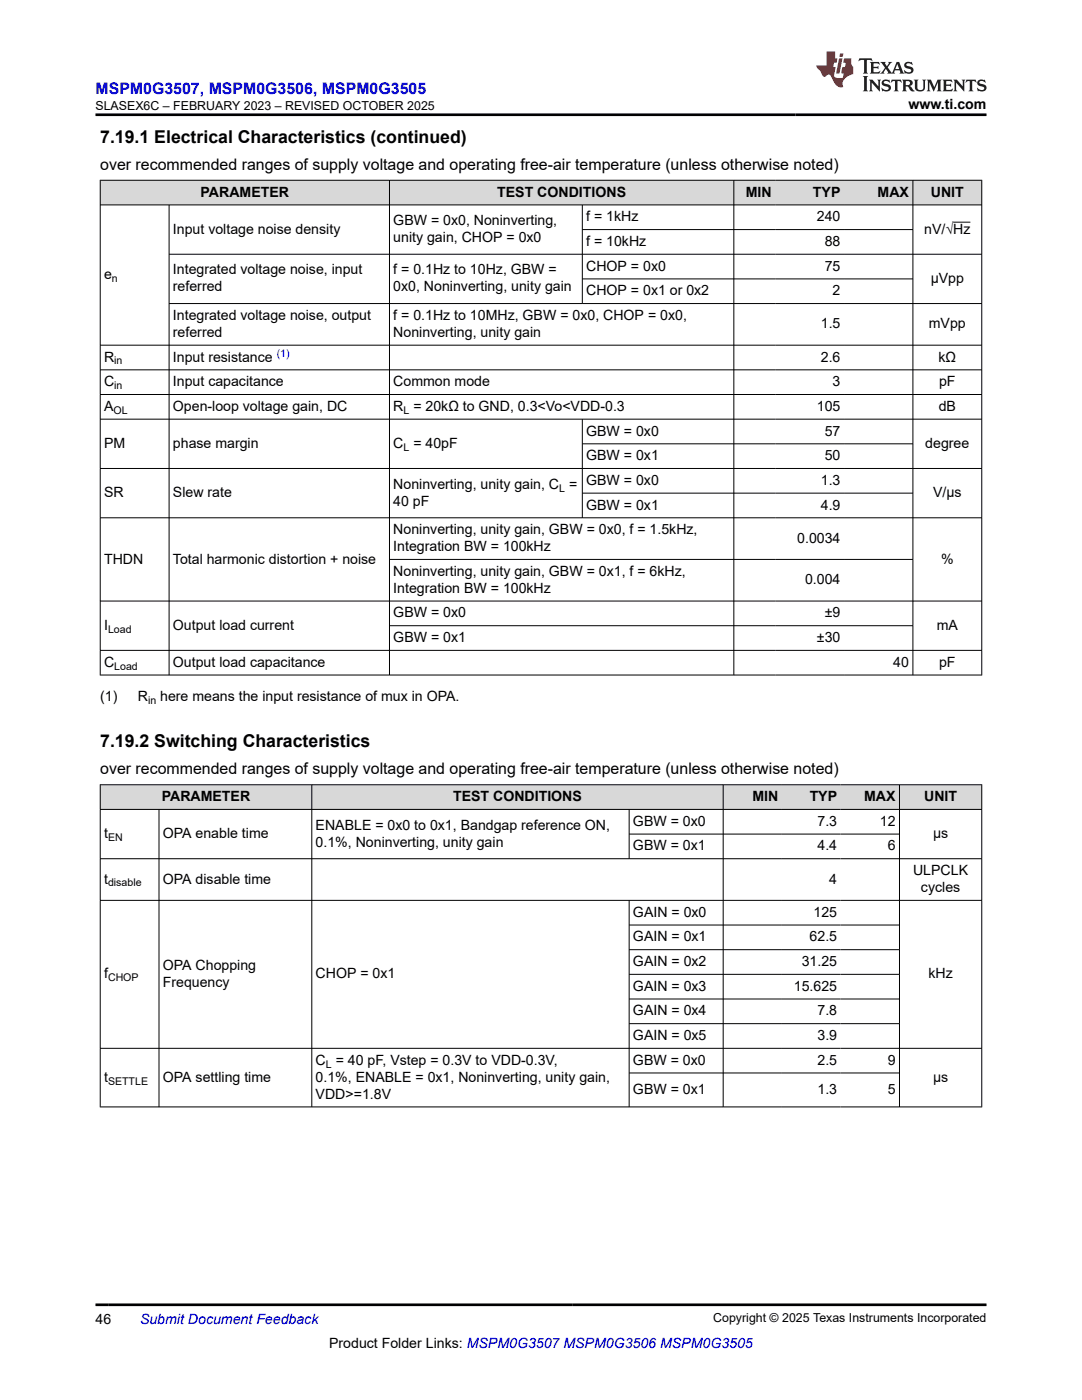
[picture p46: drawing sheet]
<svg xmlns="http://www.w3.org/2000/svg" width="216mm" height="279mm" viewBox="0 0 216 279" stroke-linecap="round" stroke-linejoin="round" font-family="sans-serif">
<defs><g id="words">
<g font-size="3.5">
<text x="20" y="28.5">7.19.1 Electrical Characteristics (continued)</text>
<text x="20" y="149.2">7.19.2 Switching Characteristics</text>
</g>
<text font-size="3.2" fill="#00f" x="19.1" y="18.7">MSPM0G3507, MSPM0G3506, MSPM0G3505</text>
<g font-size="3.2">
<text x="20" y="33.9">over recommended ranges of supply voltage and operating free-air temperature (unless otherwise noted)</text>
<text x="20" y="154.5">over recommended ranges of supply voltage and operating free-air temperature (unless otherwise noted)</text>
</g>
<g font-size="2.8">
<text x="181.3" y="21.8">www.ti.com</text>
<text x="40" y="39.2">PARAMETER</text>
<text x="99.2" y="39.2">TEST CONDITIONS</text>
<text x="148.8" y="39.2">MIN</text>
<text x="162.2" y="39.2">TYP</text>
<text x="175.1" y="39.2">MAX</text>
<text x="185.7" y="39.2">UNIT</text>
<text x="34.5" y="46.6">Input voltage noise density</text>
<text x="78.5" y="44.9">GBW = 0x0, Noninverting,</text>
<text x="117" y="44.2">f = 1kHz</text>
<text x="163" y="44.2">240</text>
<text x="184.4" y="46.6">nV/√Hz</text>
<text x="78.5" y="48.3">unity gain, CHOP = 0x0</text>
<text x="117" y="49.1">f = 10kHz</text>
<text x="164.6" y="49.1">88</text>
<text x="20.8" y="55.7">e</text>
<text x="34.5" y="54.8">Integrated voltage noise, input</text>
<text x="34.5" y="58.2">referred</text>
<text x="78.5" y="54.8">f = 0.1Hz to 10Hz, GBW =</text>
<text x="78.5" y="58.2">0x0, Noninverting, unity gain</text>
<text x="117" y="54">CHOP = 0x0</text>
<text x="117" y="58.9">CHOP = 0x1 or 0x2</text>
<text x="164.6" y="54">75</text>
<text x="166.1" y="58.9">2</text>
<text x="185.7" y="56.5">µVpp</text>
<text x="34.5" y="63.9">Integrated voltage noise, output</text>
<text x="78.5" y="63.9">f = 0.1Hz to 10MHz, GBW = 0x0, CHOP = 0x0,</text>
<text x="163.8" y="65.5">1.5</text>
<text x="185.3" y="65.5">mVpp</text>
<text x="34.5" y="67.2">referred</text>
<text x="78.5" y="67.2">Noninverting, unity gain</text>
<text x="20.8" y="72.2">R</text>
<text x="20.8" y="77.1">C</text>
<text x="34.5" y="72.2">Input resistance</text>
<text x="34.5" y="77.1">Input capacitance</text>
<text x="78.5" y="77.1">Common mode</text>
<text x="163.8" y="72.2">2.6</text>
<text x="166.1" y="77.1">3</text>
<text x="187.3" y="72.2">kΩ</text>
<text x="187.4" y="77.1">pF</text>
<text x="20.8" y="82">A</text>
<text x="34.5" y="82">Open-loop voltage gain, DC</text>
<text x="78.5" y="82">R = 20kΩ to GND, 0.3&lt;Vo&lt;VDD-0.3</text>
<text x="163" y="82">105</text>
<text x="187.3" y="82">dB</text>
<text x="20.8" y="89.4">PM</text>
<text x="34.5" y="89.4">phase margin</text>
<text x="78.5" y="89.4">C = 40pF</text>
<text x="117" y="86.9">GBW = 0x0</text>
<text x="164.6" y="86.9">57</text>
<text x="184.6" y="89.4">degree</text>
<text x="117" y="91.8">GBW = 0x1</text>
<text x="164.6" y="91.8">50</text>
<text x="20.8" y="99.2">SR</text>
<text x="34.5" y="99.2">Slew rate</text>
<text x="78.5" y="100.9">40 pF</text>
<text x="78.5" y="97.5">Noninverting, unity gain, C =</text>
<text x="117" y="96.8">GBW = 0x0</text>
<text x="117" y="101.7">GBW = 0x1</text>
<text x="163.8" y="96.8">1.3</text>
<text x="163.8" y="101.7">4.9</text>
<text x="186.2" y="99.2">V/µs</text>
<text x="78.5" y="106.6">Noninverting, unity gain, GBW = 0x0, f = 1.5kHz,</text>
<text x="20.8" y="112.5">THDN</text>
<text x="34.5" y="112.5">Total harmonic distortion + noise</text>
<text x="78.5" y="110">Integration BW = 100kHz</text>
<text x="159.1" y="108.3">0.0034</text>
<text x="187.8" y="112.5">%</text>
<text x="78.5" y="114.9">Noninverting, unity gain, GBW = 0x1, f = 6kHz,</text>
<text x="78.5" y="118.3">Integration BW = 100kHz</text>
<text x="160.6" y="116.6">0.004</text>
<text x="20.8" y="125.7">I</text>
<text x="34.5" y="125.7">Output load current</text>
<text x="78.5" y="123.2">GBW = 0x0</text>
<text x="164.6" y="123.2">±9</text>
<text x="186.9" y="125.7">mA</text>
<text x="78.5" y="128.1">GBW = 0x1</text>
<text x="163" y="128.1">±30</text>
<text x="20.8" y="133.1">C</text>
<text x="34.5" y="133.1">Output load capacitance</text>
<text x="178.3" y="133.1">40</text>
<text x="187.4" y="133.1">pF</text>
<text x="20" y="139.9">(1)</text>
<text x="27.5" y="139.9">R</text>
<text x="32" y="139.9">here means the input resistance of mux in OPA.</text>
<text x="32.3" y="159.9">PARAMETER</text>
<text x="90.4" y="159.9">TEST CONDITIONS</text>
<text x="150.1" y="159.9">MIN</text>
<text x="161.6" y="159.9">TYP</text>
<text x="172.4" y="159.9">MAX</text>
<text x="184.4" y="159.9">UNIT</text>
<text x="20.8" y="167.3">t</text>
<text x="32.5" y="167.3">OPA enable time</text>
<text x="63" y="165.6">ENABLE = 0x0 to 0x1, Bandgap reference ON,</text>
<text x="126.3" y="164.8">GBW = 0x0</text>
<text x="163.1" y="164.8">7.3</text>
<text x="175.6" y="164.8">12</text>
<text x="186.2" y="167.3">µs</text>
<text x="63" y="169">0.1%, Noninverting, unity gain</text>
<text x="126.3" y="169.7">GBW = 0x1</text>
<text x="163.1" y="169.7">4.4</text>
<text x="177.1" y="169.7">6</text>
<text x="20.8" y="176.3">t</text>
<text x="32.5" y="176.3">OPA disable time</text>
<text x="165.5" y="176.3">4</text>
<text x="182.2" y="174.7">ULPCLK</text>
<text x="183.8" y="178">cycles</text>
<text x="126.3" y="183">GAIN = 0x0</text>
<text x="162.3" y="183">125</text>
<text x="126.3" y="187.9">GAIN = 0x1</text>
<text x="161.6" y="187.9">62.5</text>
<text x="20.8" y="195.3">f</text>
<text x="32.5" y="193.6">OPA Chopping</text>
<text x="32.5" y="197">Frequency</text>
<text x="63" y="195.3">CHOP = 0x1</text>
<text x="126.3" y="192.8">GAIN = 0x2</text>
<text x="126.3" y="197.7">GAIN = 0x3</text>
<text x="158.4" y="197.7">15.625</text>
<text x="160" y="192.8">31.25</text>
<text x="185.3" y="195.3">kHz</text>
<text x="126.3" y="202.6">GAIN = 0x4</text>
<text x="163.1" y="202.6">7.8</text>
<text x="126.3" y="207.6">GAIN = 0x5</text>
<text x="163.1" y="207.6">3.9</text>
<text x="20.8" y="215.9">t</text>
<text x="32.5" y="215.9">OPA settling time</text>
<text x="63" y="212.5">C = 40 pF, Vstep = 0.3V to VDD-0.3V,</text>
<text x="63" y="215.9">0.1%, ENABLE = 0x1, Noninverting, unity gain,</text>
<text x="126.3" y="212.5">GBW = 0x0</text>
<text x="163.1" y="212.5">2.5</text>
<text x="177.1" y="212.5">9</text>
<text x="186.2" y="215.9">µs</text>
<text x="63" y="219.3">VDD&gt;=1.8V</text>
<text x="126.3" y="218.3">GBW = 0x1</text>
<text x="163.1" y="218.3">1.3</text>
<text x="177.1" y="218.3">5</text>
<text x="19.1" y="264.2">46</text>
<text x="65.7" y="269">Product Folder Links: MSPM0G3507 MSPM0G3506 MSPM0G3505</text>
</g>
<text font-size="2.8" fill="#00f" x="27.9" y="264.2">Submit Document Feedback</text>
<g font-size="2.5">
<text x="19.1" y="21.9">SLASEX6C – FEBRUARY 2023 – REVISED OCTOBER 2025</text>
<text x="142.3" y="263.9">Copyright © 2025 Texas Instruments Incorporated</text>
</g>
<g font-size="2.1">
<text x="22.3" y="56.3">n</text>
<text x="22.8" y="72.7">in</text>
<text x="22.8" y="77.6">in</text>
<text x="22.6" y="82.6">OL</text>
<text x="80.5" y="82.6">L</text>
<text x="80.5" y="90">L</text>
<text x="111.6" y="98.1">L</text>
<text x="21.6" y="126.3">Load</text>
<text x="22.8" y="133.6">Load</text>
<text x="29.5" y="140.4">in</text>
<text x="21.6" y="167.8">EN</text>
<text x="21.6" y="176.9">disable</text>
<text x="21.6" y="195.8">CHOP</text>
<text x="65" y="213.1">L</text>
<text x="21.6" y="216.4">SETTLE</text>
</g>
<text font-size="2.1" fill="#00f" x="55.2" y="71.2">(1)</text>
</g></defs>
<g fill="#d8d8d8">
<path d="M20 36h175.9v4.9h-175.9z" fill-rule="evenodd"/>
<path d="M20.1 36h57.6v4.8h-57.6z" fill-rule="evenodd"/>
<path d="M77.8 36h68.6v4.8h-68.6z" fill-rule="evenodd"/>
<path d="M146.5 36h8.2v4.8h-8.2z" fill-rule="evenodd"/>
<path d="M154.7 36h13.7v4.8h-13.7z" fill-rule="evenodd"/>
<path d="M168.4 36h13.7v4.8h-13.7z" fill-rule="evenodd"/>
<path d="M182.2 36h13.6v4.8h-13.6z" fill-rule="evenodd"/>
</g>
<g fill="none" stroke="#000" stroke-width=".2">
<path d="M19.9 36h176.1M20 35.9v98.9M77.7 35.9v98.9M146.4 35.9v98.9M182.2 35.9v98.9M195.9 35.9v98.9M19.9 40.9h176.1M33.7 40.9v93.9M33.7 50.7h162.3M116.2 40.9v19.7M116.2 45.8h66M116.2 55.7h66"/>
<path d="M190.2 44.3h3.4M19.9 73.8h176.1M19.9 78.7h176.1M33.7 60.6h162.3M196 68.9h-176.1M19.9 83.7h176.1M19.9 93.5h176.1M116.2 83.7v19.7M116.2 88.6h66M116.2 98.4h66M19.9 103.3h176.1M19.9 120h176.1"/>
<path d="M77.7 111.6h104.5M19.9 129.8h176.1M19.9 134.7h176.1M77.7 124.9h104.5"/>
</g>
<g fill="#d8d8d8">
<path d="M20 156.6h175.9v4.9h-175.9z" fill-rule="evenodd"/>
<path d="M20.1 156.7h42.1v4.8h-42.1z" fill-rule="evenodd"/>
<path d="M62.3 156.7h81.9v4.8h-81.9z" fill-rule="evenodd"/>
<path d="M144.4 156.7h11.6v4.8h-11.6z" fill-rule="evenodd"/>
<path d="M156 156.7h11.8v4.8h-11.8z" fill-rule="evenodd"/>
<path d="M167.8 156.7h11.6v4.8h-11.6z" fill-rule="evenodd"/>
<path d="M179.5 156.7h16.3v4.8h-16.3z" fill-rule="evenodd"/>
</g>
<g fill="none" stroke="#000" stroke-width=".2">
<path d="M19.9 156.6h176.1M20 156.6v64.4M62.2 156.6v64.4M144.3 156.6v64.4M179.5 156.6v64.4M195.9 156.6v64.4M19.9 161.5h176.1M19.9 171.4h176.1M19.9 179.7h176.1M31.7 161.5v59.5M125.5 166.5h54M125.5 161.5v9.9"/>
<path d="M125.5 179.7v41.3M125.5 184.6h54M125.5 189.5h54M125.5 194.5h54M125.5 199.4h54M19.9 209.2h176.1M125.5 204.3h54M125.5 214.1h54M19.9 220.9h176.1"/>
</g>
<path d="M171.5 11.6l-.2 .6 .5-.2h.6v.1v2.2l-.2 .4h1l-.2-.4v-2.2v-.1h.5l.6 .2-.2-.6zM173.6 12.4l.2 .3v1.6l-.2 .4h1.9l.1-.6a1.08 1.08 0 0 1-1.3 .2v-.7h.6l.4 .2v-.7l-.4 .2h-.6v-.5l.2-.2a1 1 0 0 1 1 .3l-.1-.5zM175.7 12.4l.9 1.1-1 1.2h.9l-.2-.2 .5-.8 .4 .8-.2 .2h1.6l-.2-.2 .2-.5h.9l.1 .5-.1 .2h.9l-.2-.4-.8-1.9h-.5l-.9 2.1-.9-1.1 .9-1h-.8l.2 .2-.4 .6-.4-.6 .2-.2zM179 12.8l.4 1h-.7zM180.7 12.5a.65 .65 0 0 0-.2 .7 .65 .65 0 0 0 .6 .5l.6 .1 .1 .3a.79 .79 0 0 1-.7 .4 .79 .79 0 0 1-.7-.5l.1 .7 .2-.1a.93 .93 0 0 0 1.1 0 .93 .93 0 0 0 .4-.9 1.46 1.46 0 0 0-1.2-.6l-.1-.3a1.09 1.09 0 0 1 1.2 .2l-.2-.6-.1 .1-.5-.2zM172.2 15.2l.2 .4v2.2l-.2 .4h1l-.2-.4v-2.2l.2-.4zM173.4 15.9l.2 .4v1.5l-.2 .4h.8l-.3-.4 .1-1.3 1.6 1.8v-2l.2-.4h-.7l.1 .2 .1 1.1-1.2-1.3zM176.2 16a.65 .65 0 0 0-.2 .8 .65 .65 0 0 0 .6 .4l.6 .2 .1 .2a.79 .79 0 0 1-.7 .4 .79 .79 0 0 1-.7-.5l.1 .7 .2-.1a.93 .93 0 0 0 1.1 .1 .93 .93 0 0 0 .4-1 1.46 1.46 0 0 0-1.2-.5l-.1-.4a1.09 1.09 0 0 1 1.2 .2l-.1-.6-.2 .1-.5-.1zM177.9 15.9l-.1 .6a.63 .63 0 0 1 .8-.3v1.6l-.3 .4h1l-.2-.4v-1.6a.66 .66 0 0 1 .8 .3l-.1-.6zM180 15.9l.2 .4v1.5l-.2 .4h1l-.2-.2-.1-.7h.5l.1 .2a.79 .79 0 0 0 1.2 .6l-1-.9a.61 .61 0 0 0 .6-.6 .61 .61 0 0 0-.5-.7zM180.8 16.2h.1a.47 .47 0 0 1 .5 .1 .47 .47 0 0 1 .1 .5l-.1 .1-.7 .1zM182.3 15.9l.2 .2a2.27 2.27 0 0 0 .4 2 1.04 1.04 0 0 0 1.7-.7v-1.3l.2-.2h-.8l.2 .4v1.1a.6 .6 0 0 1-.6 .6 .6 .6 0 0 1-.6-.6v-1.1l.3-.4zM184.9 15.9l.2 .4v1.5l-.2 .4h.8l-.3-.4v-1.4l.9 1.9 .9-1.9v1.4l-.3 .4h1l-.2-.4v-1.5l.2-.4h-.8l-.7 1.5-.6-1.5zM188.1 15.9l.2 .4v1.5l-.2 .4h1.9l.1-.6a1.09 1.09 0 0 1-1.3 .2v-.7h.6l.4 .2v-.6l-.4 .2h-.6v-.6l.2-.1a1.01 1.01 0 0 1 1 .3l-.1-.6zM190.2 15.9l.3 .4v1.5l-.3 .4h.8l-.2-.4v-1.3l1.6 1.8v-2l.2-.4h-.7l.2 .2v1.1l-1.2-1.3zM192.8 15.9l-.1 .6a.63 .63 0 0 1 .8-.3v1.6l-.3 .4h1l-.2-.4v-1.6a.66 .66 0 0 1 .8 .3l-.1-.6zM195.2 16a.65 .65 0 0 0-.2 .8 .65 .65 0 0 0 .6 .4l.6 .2 .2 .2a.79 .79 0 0 1-.7 .4 .79 .79 0 0 1-.7-.5l.1 .7 .2-.1a.93 .93 0 0 0 1 .1 .93 .93 0 0 0 .5-1 1.46 1.46 0 0 0-1.3-.5v-.4a1.09 1.09 0 0 1 1.2 .2l-.2-.6-.2 .1-.5-.1z" fill="#231f20"/>
<path d="M164.9 10.3v2.7h-2l.1 .4 .8 1a.95 .95 0 0 0 1 .9 .59 .59 0 0 1 .5-.4 .59 .59 0 0 1 .5 .3l.4 .8a1.59 1.59 0 0 0 2.1 1.4 1.61 1.61 0 0 1 1-2.3l1-.3-.1-1.5a1.59 1.59 0 0 1-.3-1.7h-1.5l-.2 .9h.6l-.2 .9h-.5l-.2 .9v.3l.4 .1-.1 .9h-.7a.73 .73 0 0 1-1-.7l.3-1.5h-.5l.1-.9h.5l.2-.9h-.5v-1.3zM167.4 11.6l-.6 3.1h.7l.6-3.1zM167.6 10.7l-.1 .6h.7l.1-.6z" fill="#ed1c24"/>
<path d="M19.1 22.9h177.8M19.1 260.4h177.8" fill="none" stroke="#000" stroke-width=".53"/>
<use href="#words"/>
</svg>
